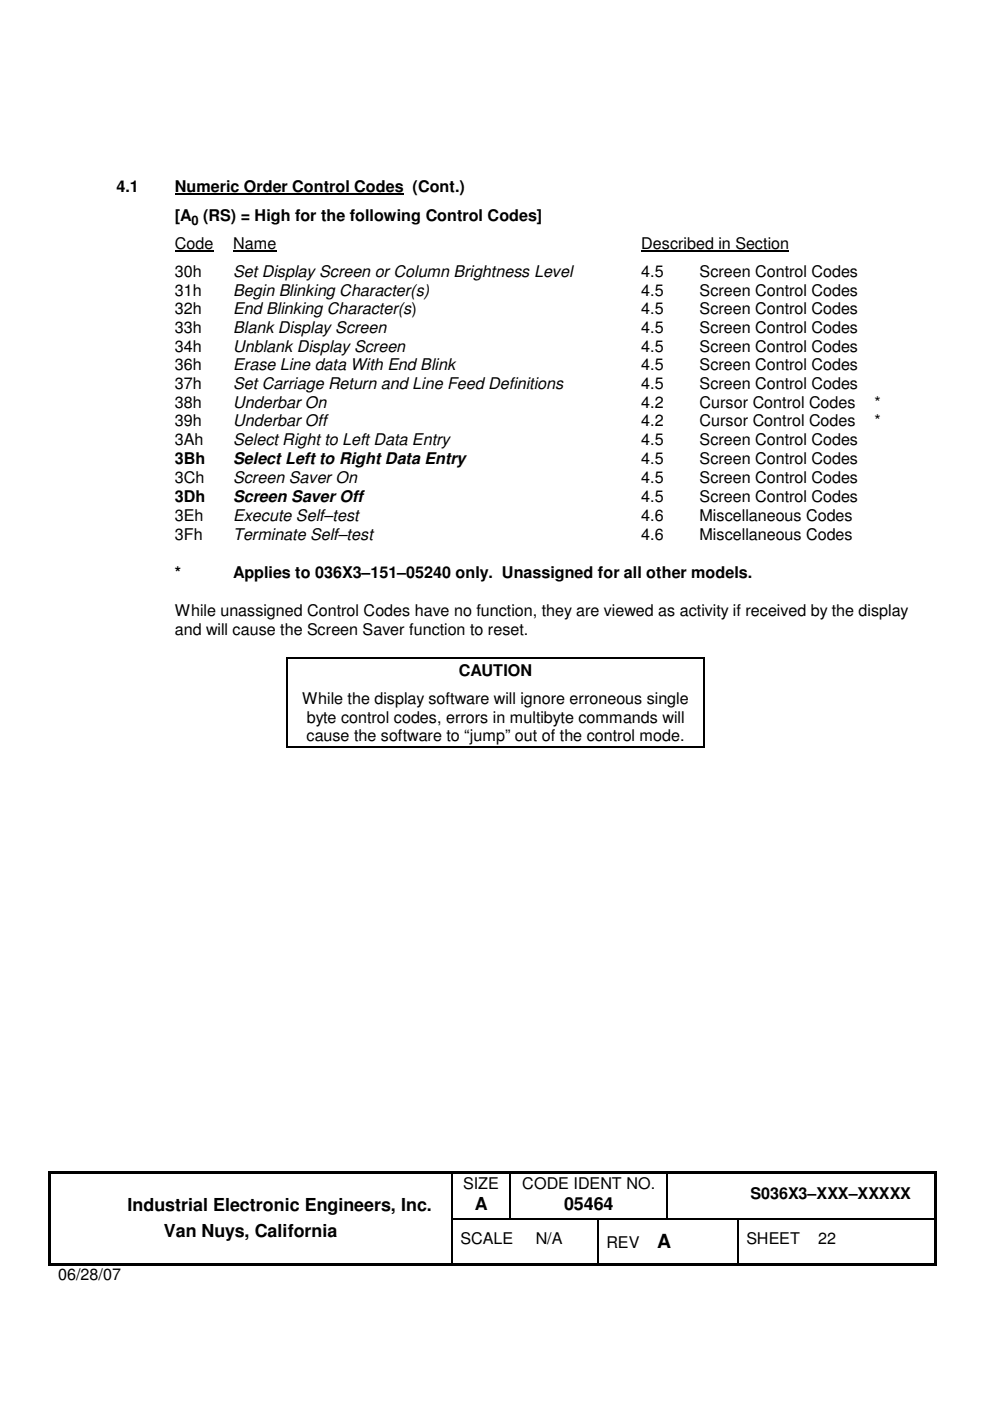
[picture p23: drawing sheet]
<svg xmlns="http://www.w3.org/2000/svg" width="210mm" height="297mm" viewBox="0 0 210 297" stroke-linecap="round" stroke-linejoin="round" font-family="sans-serif">
<defs><g id="words">
<text font-size="4.1" x="139.4" y="264.5">A</text>
<g font-size="3.8">
<text x="27.1" y="256.7">Industrial Electronic Engineers, Inc.</text>
<text x="100.7" y="256.5">A</text>
<text x="119.6" y="256.5">05464</text>
<text x="34.8" y="262.2">Van Nuys, California</text>
</g>
<g font-size="3.4">
<text x="24.7" y="40.6">4.1</text>
<text x="37.1" y="40.6">Numeric Order Control Codes (Cont.)</text>
<text x="37.1" y="46.8">[A (RS) = High for the following Control Codes]</text>
<text x="37.1" y="52.8">Code</text>
<text x="49.4" y="52.8">Name</text>
<text x="136" y="52.8">Described in Section</text>
<text x="37.1" y="58.8">30h</text>
<text x="49.4" y="58.8">Set Display Screen or Column Brightness Level</text>
<text x="136" y="58.8">4.5</text>
<text x="148.3" y="58.8">Screen Control Codes</text>
<text x="37.1" y="62.7">31h</text>
<text x="49.4" y="62.7">Begin Blinking Character(s)</text>
<text x="136" y="62.7">4.5</text>
<text x="148.3" y="62.7">Screen Control Codes</text>
<text x="37.1" y="70.6">33h</text>
<text x="37.1" y="66.7">32h</text>
<text x="49.4" y="66.7">End Blinking Character(s)</text>
<text x="49.4" y="70.6">Blank Display Screen</text>
<text x="136" y="70.6">4.5</text>
<text x="136" y="66.7">4.5</text>
<text x="148.3" y="70.6">Screen Control Codes</text>
<text x="148.3" y="66.7">Screen Control Codes</text>
<text x="37.1" y="74.6">34h</text>
<text x="49.4" y="74.6">Unblank Display Screen</text>
<text x="136" y="74.6">4.5</text>
<text x="148.3" y="74.6">Screen Control Codes</text>
<text x="37.1" y="78.5">36h</text>
<text x="37.1" y="82.5">37h</text>
<text x="49.4" y="78.5">Erase Line data With End Blink</text>
<text x="49.4" y="82.5">Set Carriage Return and Line Feed Definitions</text>
<text x="136" y="78.5">4.5</text>
<text x="136" y="82.5">4.5</text>
<text x="148.3" y="78.5">Screen Control Codes</text>
<text x="148.3" y="82.5">Screen Control Codes</text>
<text x="37.1" y="86.4">38h</text>
<text x="49.4" y="86.4">Underbar On</text>
<text x="136" y="86.4">4.2</text>
<text x="148.3" y="86.4">Cursor Control Codes</text>
<text x="185.4" y="86.4">*</text>
<text x="37.1" y="90.4">39h</text>
<text x="37.1" y="94.4">3Ah</text>
<text x="49.4" y="90.4">Underbar Off</text>
<text x="49.4" y="94.4">Select Right to Left Data Entry</text>
<text x="136" y="90.4">4.2</text>
<text x="136" y="94.4">4.5</text>
<text x="148.3" y="90.4">Cursor Control Codes</text>
<text x="148.3" y="94.4">Screen Control Codes</text>
<text x="185.4" y="90.4">*</text>
<text x="37.1" y="98.4">3Bh</text>
<text x="49.4" y="98.4">Select Left to Right Data Entry</text>
<text x="136" y="98.4">4.5</text>
<text x="148.3" y="98.4">Screen Control Codes</text>
<text x="37.1" y="102.4">3Ch</text>
<text x="37.1" y="106.5">3Dh</text>
<text x="49.4" y="102.4">Screen Saver On</text>
<text x="49.4" y="106.5">Screen Saver Off</text>
<text x="136" y="106.5">4.5</text>
<text x="136" y="102.4">4.5</text>
<text x="148.3" y="106.5">Screen Control Codes</text>
<text x="148.3" y="102.4">Screen Control Codes</text>
<text x="37.1" y="110.4">3Eh</text>
<text x="49.4" y="110.4">Execute Self–test</text>
<text x="136" y="110.4">4.6</text>
<text x="148.3" y="110.4">Miscellaneous Codes</text>
<text x="37.1" y="114.4">3Fh</text>
<text x="49.4" y="114.4">Terminate Self–test</text>
<text x="136" y="114.4">4.6</text>
<text x="148.3" y="114.4">Miscellaneous Codes</text>
<text x="37.1" y="122.6">*</text>
<text x="49.4" y="122.6">Applies to 036X3–151–05240 only. Unassigned for all other models.</text>
<text x="37.1" y="130.7">While unassigned Control Codes have no function, they are viewed as activity if received by the display</text>
<text x="37.1" y="134.6">and will cause the Screen Saver function to reset.</text>
<text x="97.3" y="143.3">CAUTION</text>
<text x="64.1" y="149.4">While the display software will ignore erroneous single</text>
<text x="65" y="153.2">byte control codes, errors in multibyte commands will</text>
<text x="65" y="157.1">cause the software to “jump” out of the control mode.</text>
<text x="98.2" y="252.1">SIZE</text>
<text x="110.7" y="252.1">CODE IDENT NO.</text>
<text x="159.1" y="254.3">S036X3–XXX–XXXXX</text>
<text x="97.7" y="263.7">SCALE</text>
<text x="113.6" y="263.7">N/A</text>
<text x="158.2" y="263.7">SHEET</text>
<text x="173.4" y="263.7">22</text>
<text x="128.6" y="264.5">REV</text>
<text x="12.4" y="271.5">06/28/07</text>
</g>
<text font-size="2.8" x="40.6" y="47.8">0</text>
</g></defs>
<g fill="#000">
<path d="M60.7 139.4h.3v.3h-.3zM149.1 139.4h.3v.3h-.3zM60.7 158.2h.3v.3h-.3zM149.1 158.2h.3v.3h-.3zM10.2 248.4h.6v.5h-.6zM10.2 248.9h.6v9.4h-.6zM10.2 258.3h.6v.2h-.6zM10.8 248.4h84.9v.5h-84.9zM95.7 248.9h.2zM95.7 248.4h.5v.5h-.5zM95.7 258.3h.2v.2h-.2zM96.2 248.4h11.8v.5h-11.8z"/>
<path d="M108 248.9h.3zM108 248.4h.5v.5h-.5zM108 258.3h.3v.2h-.3zM108.5 248.4h32.9v.5h-32.9zM126.6 258.3h.2v.2h-.2zM141.4 248.9h.2zM141.4 248.4h.5v.5h-.5zM141.4 258.3h.2v.2h-.2zM141.9 248.4h56.3v.5h-56.3zM156.3 258.3h.2v.2h-.2zM198.2 248.4h.4v.5h-.4zM198.2 248.9h.4v9.4h-.4z"/>
<path d="M198.2 258.3h.4v.2h-.4zM10.2 258.5h.6v9.3h-.6zM10.2 267.8h.6v.5h-.6zM10.8 267.8h84.9v.5h-84.9zM95.7 267.8h.5v.5h-.5zM96.2 267.8h30.4v.5h-30.4zM126.6 267.8h.5v.5h-.5zM127.1 267.8h29.2v.5h-29.2zM156.3 267.8h.5v.5h-.5zM156.8 267.8h41.4v.5h-41.4zM198.2 258.5h.4v9.3h-.4zM198.2 267.8h.4v.5h-.4z"/>
</g>
<g fill="none" stroke="#000" stroke-width=".25">
<path d="M37.1 53.3h8.2M49.4 53.3h9.2M136 53.3h31.3M60.9 139.7v18.5M61 139.6h88.1M149.3 139.7v18.5M61 158.4h88.1M95.8 248.9v9.4M95.8 258.5v9.3M95.9 258.4h12.1M108.2 248.9v9.4M108.3 258.4h18.3"/>
<path d="M126.7 258.5v9.3M126.8 258.4h14.6M141.5 248.9v9.4M141.6 258.4h14.7M156.4 258.5v9.3M156.5 258.4h41.7"/>
</g>
<path d="M37.1 41.2h48.5" fill="none" stroke="#000" stroke-width=".34"/>
<use href="#words"/>
</svg>
